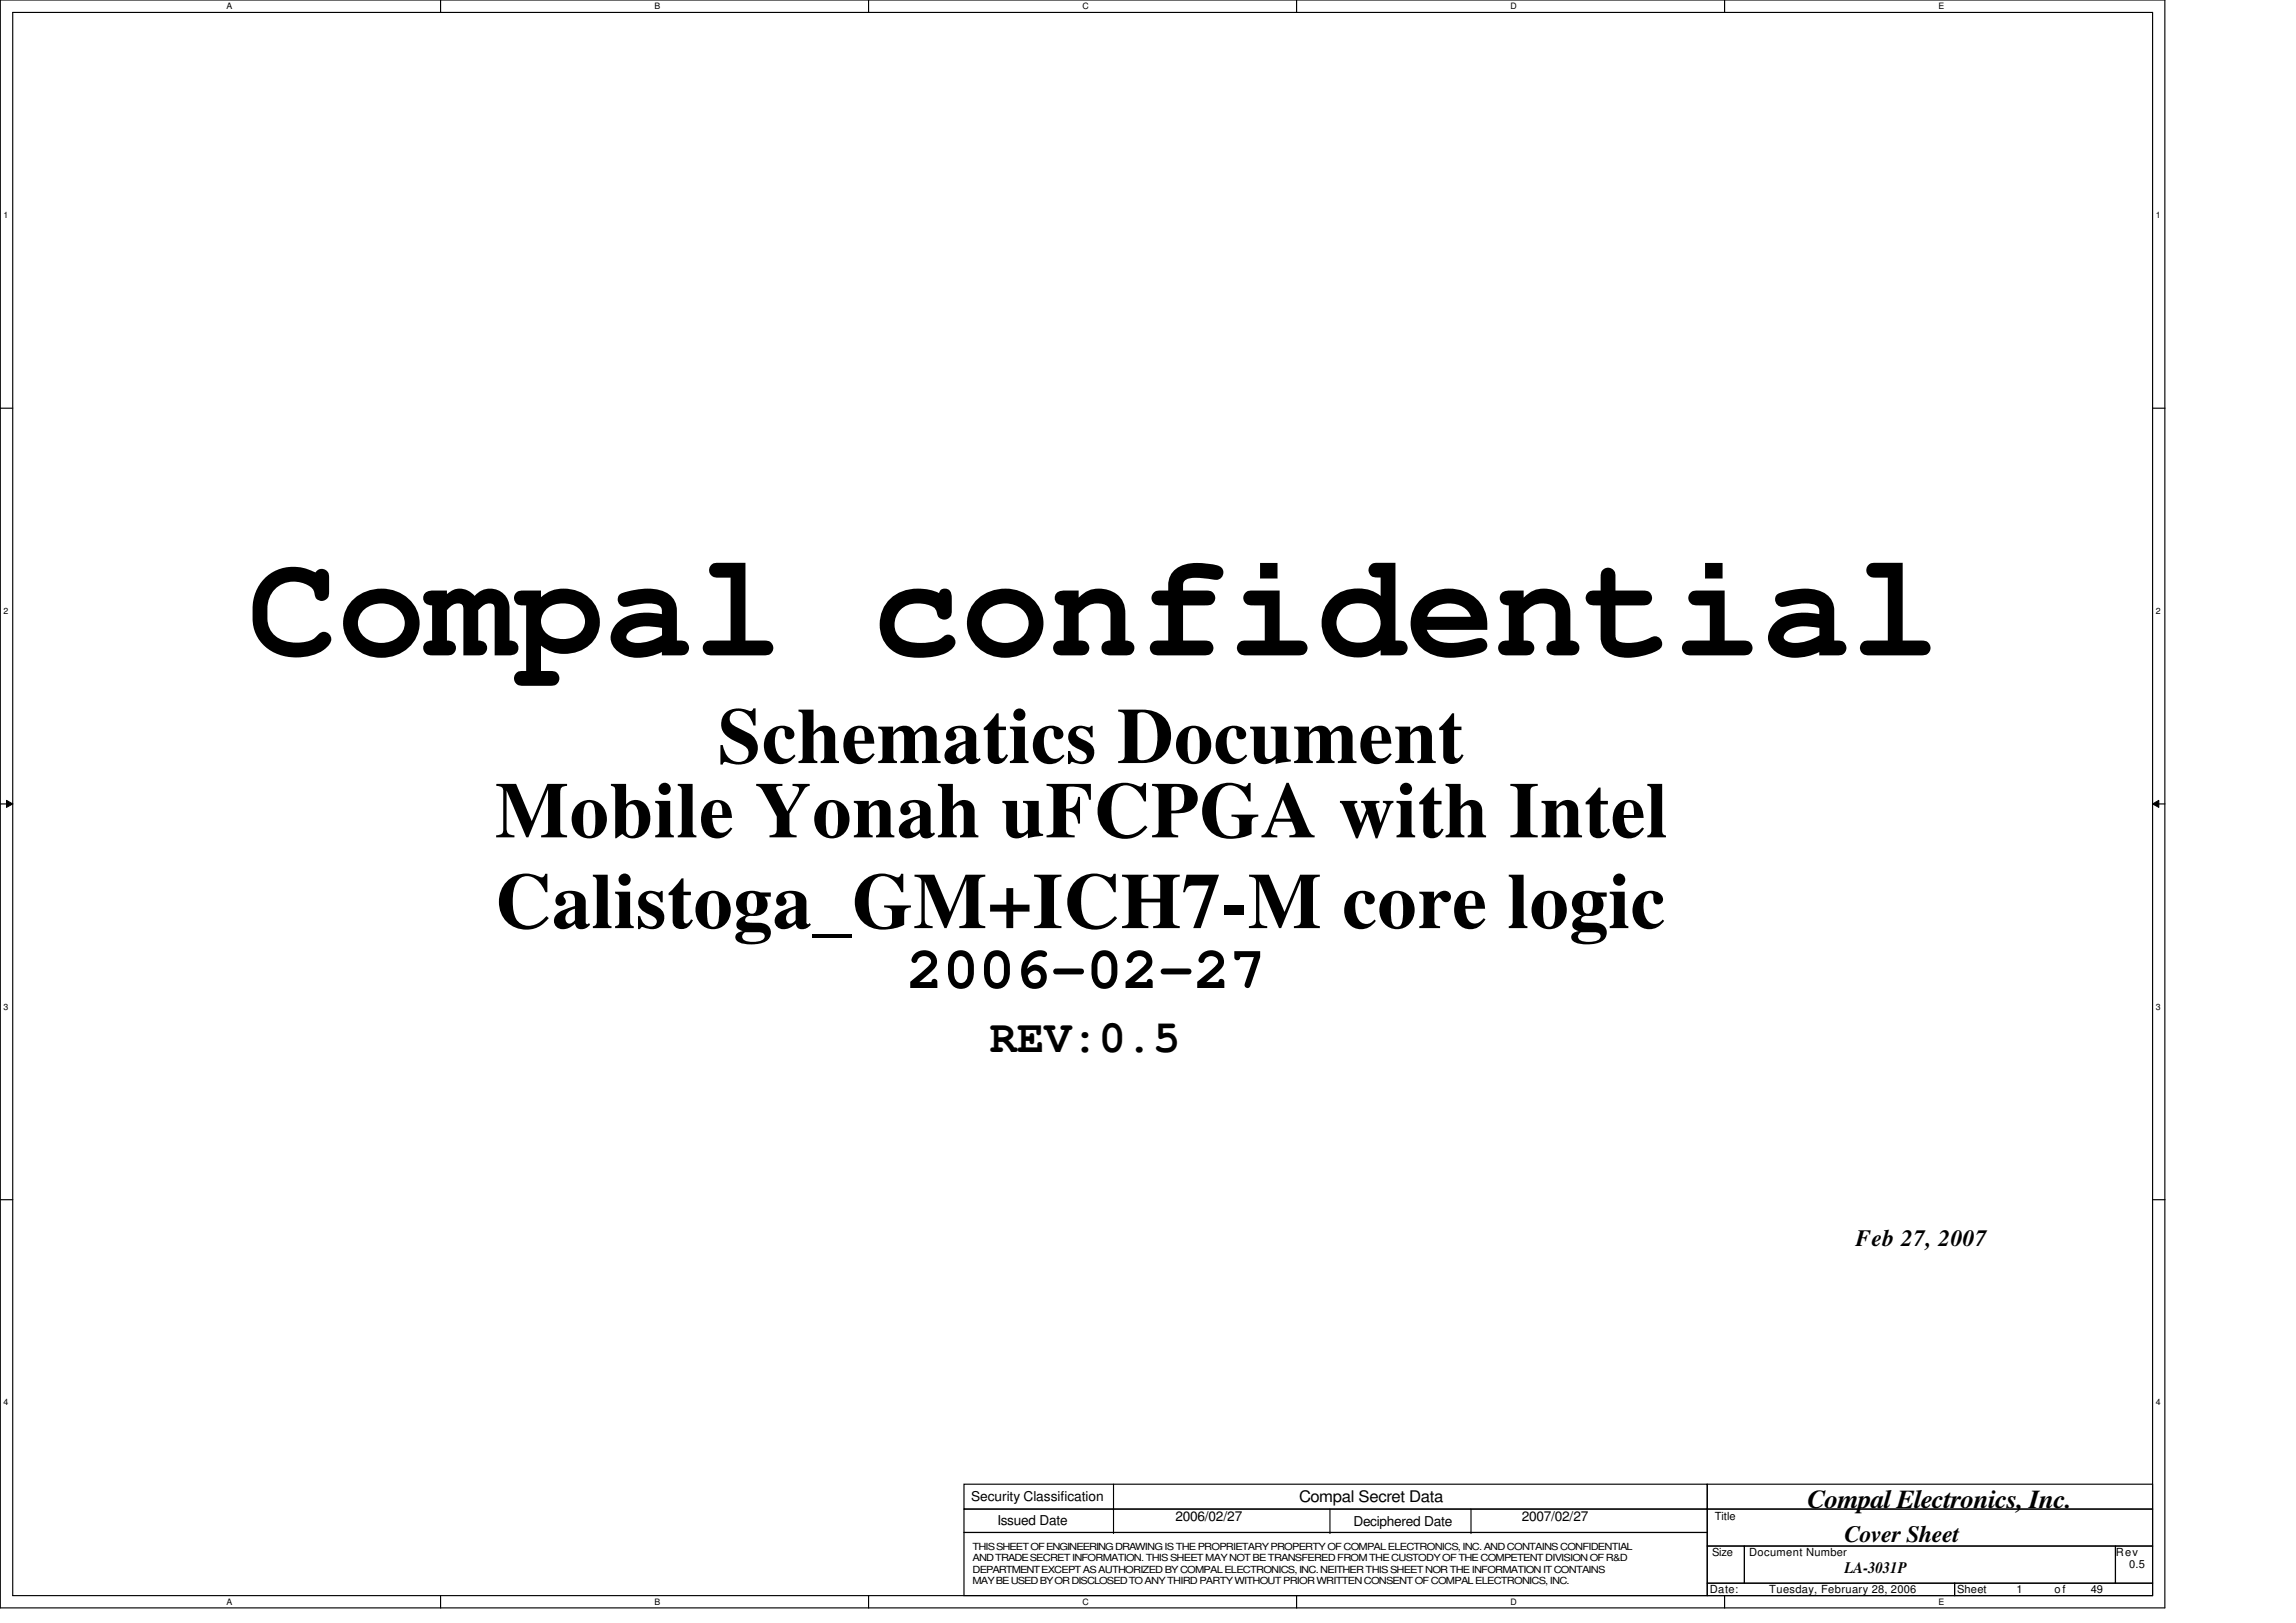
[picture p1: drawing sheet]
<svg xmlns="http://www.w3.org/2000/svg" width="297mm" height="210mm" viewBox="0 0 297 210" stroke-linecap="round" stroke-linejoin="round" font-family="sans-serif">
<defs><g id="words">
<text font-size="19.2" x="32" y="84.8">Compal confidential</text>
<g font-size="10.2">
<text x="92.9" y="98.7">Schematics Document</text>
<text x="64" y="108.3">Mobile Yonah uFCPGA with Intel</text>
<text x="64" y="120.1">Calistoga_GM+ICH7-M core logic</text>
</g>
<text font-size="7.7" x="117.3" y="127.8">2006-02-27</text>
<text font-size="5.9" x="128.1" y="136.1">REV:0.5</text>
<text font-size="3.3" x="233.8" y="195.1">Compal Electronics, Inc.</text>
<g font-size="3">
<text x="240.1" y="161.2">Feb 27, 2007</text>
<text x="238.6" y="199.6">Cover Sheet</text>
</g>
<g font-size="2.1">
<text x="168.1" y="194.4">Compal Secret Data</text>
<text x="238.6" y="203.5">LA-3031P</text>
</g>
<g font-size="1.8">
<text x="125.7" y="194.2">Security Classification</text>
<text x="129" y="197.3">Issued Date</text>
<text x="152.1" y="196.8">2006/02/27</text>
<text x="175.1" y="197.4">Deciphered Date</text>
<text x="196.9" y="196.8">2007/02/27</text>
</g>
<g font-size="1.4">
<text x="221.8" y="196.7">Title</text>
<text x="221.5" y="201.3">Size</text>
<text x="226.3" y="201.3">Document Number</text>
<text x="273.7" y="201.3">Rev</text>
<text x="275.4" y="202.9">0.5</text>
<text x="221.2" y="206.1">Date:</text>
<text x="228.9" y="206.1">Tuesday, February 28, 2006</text>
<text x="253.2" y="206.1">Sheet</text>
<text x="260.9" y="206.1">1</text>
<text x="265.8" y="206.1">of</text>
<text x="270.5" y="206.1">49</text>
</g>
<g font-size="1.3">
<text x="125.8" y="200.5">THIS SHEET OF ENGINEERING DRAWING IS THE PROPRIETARY PROPERTY OF COMPAL ELECTRONICS, INC. AND CONTAINSCONFIDENTIAL</text>
<text x="125.8" y="202">AND TRADE SECRET INFORMATION. THIS SHEET MAY NOT BETRANSFERED FROM THE CUSTODY OF THE COMPETENT DIVISION OF R&amp;D</text>
<text x="125.8" y="203.5">DEPARTMENT EXCEPT AS AUTHORIZED BY COMPAL ELECTRONICS, INC. NEITHER THIS SHEET NOR THE INFORMATION ITCONTAINS</text>
<text x="125.8" y="204.9">MAY BE USED BY OR DISCLOSED TO ANY THIRD PARTY WITHOUT PRIOR WRITTEN CONSENT OF COMPAL ELECTRONICS, INC.</text>
</g>
<g font-size="1.1">
<text x="29.3" y="1.2">A</text>
<text x="84.7" y="1.2">B</text>
<text x="140" y="1.2">C</text>
<text x="195.4" y="1.2">D</text>
<text x="250.8" y="1.2">E</text>
<text x=".4" y="28.2">1</text>
<text x="278.9" y="28.2">1</text>
<text x=".4" y="79.4">2</text>
<text x="278.9" y="79.4">2</text>
<text x=".4" y="130.6">3</text>
<text x="278.9" y="130.6">3</text>
<text x=".4" y="181.8">4</text>
<text x="278.9" y="181.8">4</text>
<text x="29.3" y="207.6">A</text>
<text x="84.7" y="207.6">B</text>
<text x="140" y="207.6">C</text>
<text x="195.4" y="207.6">D</text>
<text x="250.8" y="207.6">E</text>
</g>
</g></defs>
<path d="M0 0h280.1v208h-280.1zM1.6 1.6h276.9v204.8h-276.9z" fill="none" stroke="#000" stroke-width=".15"/>
<g fill="#fff">
<path d="M29.3 .2h.8v1.2h-.8z"/>
<path d="M29.3 206.6h.8v1.3h-.8z"/>
</g>
<path d="M57 0v1.6M57 206.4v1.6" fill="none" stroke="#000" stroke-width=".15"/>
<g fill="#fff">
<path d="M84.7 .2h.7v1.2h-.7z"/>
<path d="M84.7 206.6h.7v1.3h-.7z"/>
</g>
<path d="M112.4 0v1.6M112.4 206.4v1.6" fill="none" stroke="#000" stroke-width=".15"/>
<g fill="#fff">
<path d="M140 .2h.8v1.2h-.8z"/>
<path d="M140 206.6h.8v1.3h-.8z"/>
</g>
<path d="M167.7 0v1.6M167.7 206.4v1.6" fill="none" stroke="#000" stroke-width=".15"/>
<g fill="#fff">
<path d="M195.4 .2h.8v1.2h-.8z"/>
<path d="M195.4 206.6h.8v1.3h-.8z"/>
</g>
<path d="M223.1 0v1.6M223.1 206.4v1.6" fill="none" stroke="#000" stroke-width=".15"/>
<g fill="#fff">
<path d="M250.8 .2h.7v1.2h-.7z"/>
<path d="M250.8 206.6h.7v1.3h-.7z"/>
<path d="M.4 27.2h.7v1.3h-.7z"/>
<path d="M278.9 27.2h.6v1.3h-.6z"/>
<path d="M.4 78.4h.7v1.3h-.7z"/>
<path d="M278.9 78.4h.6v1.3h-.6z"/>
</g>
<path d="M0 52.8h1.6M278.5 52.8h1.6" fill="none" stroke="#000" stroke-width=".15"/>
<g fill="#fff">
<path d="M.4 129.6h.7v1.3h-.7z"/>
<path d="M278.9 129.6h.6v1.3h-.6z"/>
</g>
<path d="M0 104h1.6M278.5 104h1.6" fill="none" stroke="#000" stroke-width=".15"/>
<path d="M.8 103.5l.8 .5-.8 .5zM278.5 104l.8-.5v1z" fill="#000"/>
<path d="M.8 103.5l.8 .5-.8 .5zM278.5 104l.8-.5v1z" fill="none" stroke="#000" stroke-width=".13"/>
<g fill="#fff">
<path d="M.4 180.8h.7v1.3h-.7z"/>
<path d="M278.9 180.8h.6v1.3h-.6z"/>
</g>
<g fill="none" stroke="#000" stroke-width=".15">
<path d="M0 155.2h1.6M278.5 155.2h1.6M124.7 192h96.2v3.2h-96.2zM124.7 195.2h96.2v3.1h-96.2zM124.7 198.3h96.2v8.1h-96.2zM144.1 195.2h.1M144.1 198.3h.1M144.1 192v6.3M172.1 198.3h.1M172.1 195.2v3.1M190.3 198.3h.1M190.3 195.2v3.1"/>
<path d="M220.9 192h57.6v3.2h-57.6zM220.9 195.2h57.6v4.8h-57.6zM220.9 200h4.8v4.8h-4.8zM220.9 204.8h32v1.6h-32zM225.7 200h48v4.8h-48zM252.9 204.8h25.6v1.6h-25.6zM273.7 200h4.8v4.8h-4.8z"/>
</g>
<use href="#words"/>
</svg>
